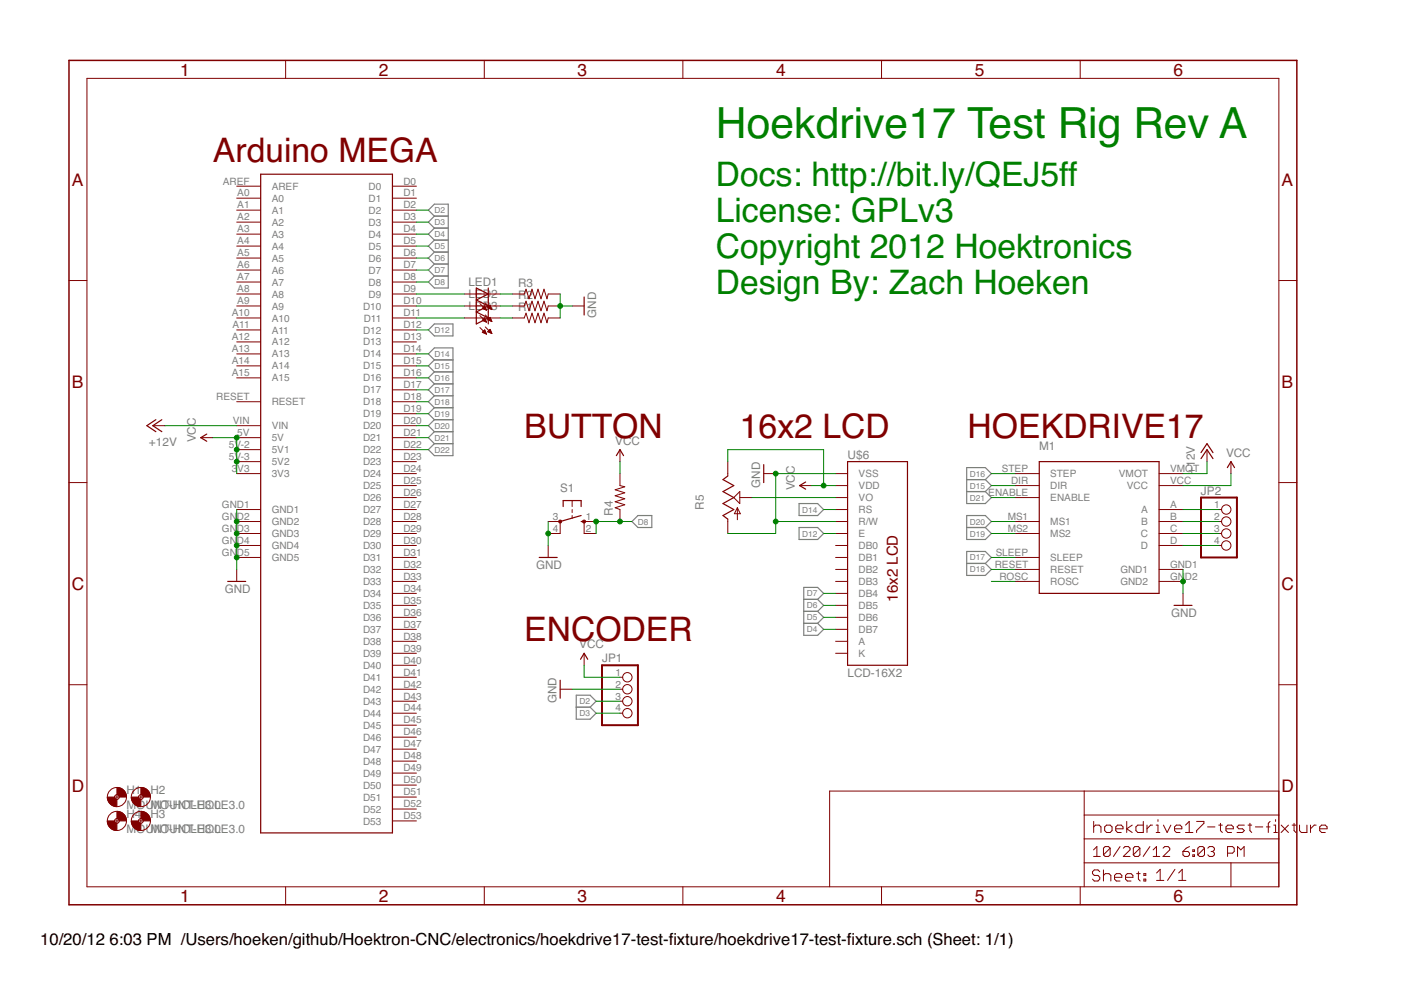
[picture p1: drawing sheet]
<svg xmlns="http://www.w3.org/2000/svg" width="297mm" height="210mm" viewBox="0 0 297 210" stroke-linecap="round" stroke-linejoin="round" font-family="sans-serif">
<defs><g id="words">
<text font-size="9.1" fill="#008000" x="151.8" y="29.3">Hoekdrive17 Test Rig Rev A</text>
<g font-size="7.2" fill="#800000">
<text x="45.1" y="34.4">Arduino MEGA</text>
<text x="111.1" y="92.8">BUTTON</text>
<text x="156.9" y="92.8">16x2 LCD</text>
<text x="205.1" y="92.8">HOEKDRIVE17</text>
<text x="111.1" y="136">ENCODER</text>
</g>
<g font-size="7.2" fill="#008000">
<text x="151.8" y="39.5">Docs: http://bit.ly/QEJ5ff</text>
<text x="151.8" y="47.1">License: GPLv3</text>
<text x="151.8" y="54.7">Copyright 2012 Hoektronics</text>
<text x="151.8" y="62.3">Design By: Zach Hoeken</text>
</g>
<g font-size="3.7" fill="#800000">
<text x="38.2" y="16">1</text>
<text x="80.3" y="16">2</text>
<text x="122.4" y="16">3</text>
<text x="164.5" y="16">4</text>
<text x="206.7" y="16">5</text>
<text x="248.8" y="16">6</text>
<text x="15.2" y="39.4">A</text>
<text x="271.7" y="39.4">A</text>
<text x="15.2" y="82.2">B</text>
<text x="271.7" y="82.2">B</text>
<text x="15.2" y="125.1">C</text>
<text x="271.7" y="125.1">C</text>
<text x="15.2" y="167.9">D</text>
<text x="271.7" y="167.9">D</text>
<text x="38.2" y="191.2">1</text>
<text x="80.3" y="191.2">2</text>
<text x="122.4" y="191.2">3</text>
<text x="164.5" y="191.2">4</text>
<text x="206.7" y="191.2">5</text>
<text x="248.8" y="191.2">6</text>
</g>
<g font-size="3.5">
<text x="8.5" y="200.4">10/20/12</text>
<text x="23.2" y="200.4">6:03 PM /Users/hoeken/github/Hoektron-CNC/electronics/hoekdrive17-test-fxture/hoekdrive17-test-fxture.sch (Sheet: 1/1)</text>
<text x="141.8" y="200.4">i</text>
<text x="179.6" y="200.4">i</text>
</g>
<text font-size="3.2" fill="#800000" x="190.4" y="127.6" transform="rotate(-90 190.4 127.6)">16x2 LCD</text>
<g font-size="2.5" fill="#808080">
<text x="99.3" y="60.6">LED1</text>
<text x="99.3" y="63.1">LED2</text>
<text x="99.3" y="65.6">LED3</text>
<text x="109.9" y="65.9">R1</text>
<text x="109.9" y="63.4">R2</text>
<text x="109.9" y="60.8">R3</text>
<text x="126.4" y="67.4" transform="rotate(-90 126.4 67.4)">GND</text>
<text x="31.6" y="94.6">+12V</text>
<text x="41.6" y="93.8" transform="rotate(-90 41.6 93.8)">VCC</text>
<text x="130.4" y="94.3">VCC</text>
<text x="220.3" y="95.3">M1</text>
<text x="179.7" y="97.4">U$6</text>
<text x="253.4" y="100.4" transform="rotate(-90 253.4 100.4)">+12V</text>
<text x="260" y="96.9">VCC</text>
<text x="118.8" y="104.2">S1</text>
<text x="161.2" y="103.4" transform="rotate(-90 161.2 103.4)">GND</text>
<text x="168.5" y="104" transform="rotate(-90 168.5 104)">VCC</text>
<text x="254.6" y="104.9">JP2</text>
<text x="130" y="109.3" transform="rotate(-90 130 109.3)">R4</text>
<text x="149.2" y="108" transform="rotate(-90 149.2 108)">R5</text>
<text x="47.6" y="125.8">GND</text>
<text x="113.7" y="120.7">GND</text>
<text x="248.3" y="130.9">GND</text>
<text x="122.8" y="137.5">VCC</text>
<text x="127.6" y="140.4">JP1</text>
<text x="179.7" y="143.6">LCD-16X2</text>
<text x="118" y="149.1" transform="rotate(-90 118 149.1)">GND</text>
<text x="26.8" y="171.4">MOUMO-HOLE3.0</text>
<text x="26.8" y="168.4">H1</text>
<text x="26.8" y="173.5">H4</text>
<text x="31.9" y="168.4">H2</text>
<text x="31.9" y="173.5">H3</text>
<text x="32.6" y="171.4">NTUNT-HOLE3.0</text>
<text x="26.8" y="176.5">MOUMO-HOLE3.0</text>
<text x="32.6" y="176.5">NTUNT-HOLE3.0</text>
</g>
<g font-size="2.1" fill="#808080">
<text x="47.2" y="39.1">AREF</text>
<text x="50.3" y="41.7">A0</text>
<text x="57.6" y="40.2">AREF</text>
<text x="78.2" y="40.2">D0</text>
<text x="85.5" y="39.1">D0</text>
<text x="85.5" y="41.7">D1</text>
<text x="50.3" y="44.2">A1</text>
<text x="50.3" y="46.7">A2</text>
<text x="57.6" y="42.8">A0</text>
<text x="57.6" y="45.3">A1</text>
<text x="57.6" y="47.9">A2</text>
<text x="78.2" y="42.8">D1</text>
<text x="78.2" y="45.3">D2</text>
<text x="78.2" y="47.9">D3</text>
<text x="85.5" y="44.2">D2</text>
<text x="85.5" y="46.7">D3</text>
<text x="50.3" y="49.3">A3</text>
<text x="50.3" y="51.8">A4</text>
<text x="57.6" y="50.4">A3</text>
<text x="57.6" y="52.9">A4</text>
<text x="78.2" y="50.4">D4</text>
<text x="78.2" y="52.9">D5</text>
<text x="85.5" y="49.3">D4</text>
<text x="85.5" y="51.8">D5</text>
<text x="50.3" y="54.4">A5</text>
<text x="50.3" y="56.9">A6</text>
<text x="50.3" y="59.4">A7</text>
<text x="57.6" y="55.5">A5</text>
<text x="57.6" y="58">A6</text>
<text x="78.2" y="55.5">D6</text>
<text x="78.2" y="58">D7</text>
<text x="85.5" y="54.4">D6</text>
<text x="85.5" y="56.9">D7</text>
<text x="85.5" y="59.4">D8</text>
<text x="50.3" y="62">A8</text>
<text x="50.3" y="64.5">A9</text>
<text x="57.6" y="60.6">A7</text>
<text x="57.6" y="63.1">A8</text>
<text x="57.6" y="65.6">A9</text>
<text x="77" y="65.6">D10</text>
<text x="78.2" y="60.6">D8</text>
<text x="78.2" y="63.1">D9</text>
<text x="85.5" y="62">D9</text>
<text x="85.5" y="64.5">D10</text>
<text x="49.1" y="67.1">A10</text>
<text x="49.3" y="69.6">A11</text>
<text x="57.6" y="68.2">A10</text>
<text x="57.6" y="70.7">A11</text>
<text x="77" y="70.7">D12</text>
<text x="77.1" y="68.2">D11</text>
<text x="85.5" y="67.1">D11</text>
<text x="85.5" y="69.6">D12</text>
<text x="49.1" y="72.1">A12</text>
<text x="49.1" y="74.7">A13</text>
<text x="49.1" y="77.2">A14</text>
<text x="57.6" y="73.2">A12</text>
<text x="57.6" y="75.8">A13</text>
<text x="77" y="73.2">D13</text>
<text x="77" y="75.8">D14</text>
<text x="85.5" y="72.1">D13</text>
<text x="85.5" y="74.7">D14</text>
<text x="85.5" y="77.2">D15</text>
<text x="49.1" y="79.8">A15</text>
<text x="57.6" y="78.3">A14</text>
<text x="57.6" y="80.9">A15</text>
<text x="77" y="78.3">D15</text>
<text x="77" y="80.9">D16</text>
<text x="77" y="83.4">D17</text>
<text x="85.5" y="79.8">D16</text>
<text x="85.5" y="82.3">D17</text>
<text x="45.8" y="84.8">RESET</text>
<text x="49.4" y="89.9">VIN</text>
<text x="57.6" y="85.9">RESET</text>
<text x="77" y="85.9">D18</text>
<text x="77" y="88.5">D19</text>
<text x="85.5" y="84.8">D18</text>
<text x="85.5" y="87.4">D19</text>
<text x="85.5" y="89.9">D20</text>
<text x="48.5" y="95">5V-2</text>
<text x="50.3" y="92.4">5V</text>
<text x="57.6" y="91">VIN</text>
<text x="57.6" y="93.6">5V</text>
<text x="77" y="91">D20</text>
<text x="77" y="93.6">D21</text>
<text x="85.5" y="92.4">D21</text>
<text x="85.5" y="95">D22</text>
<text x="48.5" y="97.5">5V-3</text>
<text x="49.1" y="100.1">3</text>
<text x="50.3" y="100.1">V3</text>
<text x="57.6" y="101.2">3V3</text>
<text x="57.6" y="96.1">5V1</text>
<text x="57.6" y="98.6">5V2</text>
<text x="77" y="96.1">D22</text>
<text x="77" y="98.6">D23</text>
<text x="77" y="101.2">D24</text>
<text x="85.5" y="97.5">D23</text>
<text x="85.5" y="100.1">D24</text>
<text x="182" y="101.2">VSS</text>
<text x="212.4" y="100.1">STEP</text>
<text x="222.7" y="101.2">STEP</text>
<text x="237.2" y="101.2">VMOT</text>
<text x="248.1" y="100.1">VMOT</text>
<text x="47.1" y="107.7">GND1</text>
<text x="77" y="103.7">D25</text>
<text x="77" y="106.3">D26</text>
<text x="85.5" y="102.6">D25</text>
<text x="85.5" y="105.1">D26</text>
<text x="85.5" y="107.7">D27</text>
<text x="182" y="103.7">VDD</text>
<text x="182" y="106.3">VO</text>
<text x="209.5" y="105.1">ENABLE</text>
<text x="214.4" y="102.6">DIR</text>
<text x="222.7" y="103.7">DIR</text>
<text x="222.7" y="106.3">ENABLE</text>
<text x="238.9" y="103.7">VCC</text>
<text x="248.1" y="107.7">A</text>
<text x="248.1" y="102.6">VCC</text>
<text x="257.5" y="107.7">1</text>
<text x="47.1" y="110.2">GN</text>
<text x="47.1" y="112.8">GN</text>
<text x="50.2" y="110.2">D2</text>
<text x="50.2" y="112.8">D3</text>
<text x="57.6" y="108.8">GND1</text>
<text x="57.6" y="111.3">GND2</text>
<text x="57.6" y="113.9">GND3</text>
<text x="77" y="108.8">D27</text>
<text x="77" y="111.3">D28</text>
<text x="77" y="113.9">D29</text>
<text x="85.5" y="110.2">D28</text>
<text x="85.5" y="112.8">D29</text>
<text x="117.2" y="110.2">3</text>
<text x="117.2" y="112.8">4</text>
<text x="124.2" y="110.2">1</text>
<text x="124.2" y="112.8">2</text>
<text x="182" y="113.9">E</text>
<text x="182" y="111.3">R/W</text>
<text x="182" y="108.8">RS</text>
<text x="213.6" y="110.2">MS1</text>
<text x="213.6" y="112.8">MS2</text>
<text x="222.7" y="111.3">MS1</text>
<text x="222.7" y="113.9">MS2</text>
<text x="241.9" y="113.9">C</text>
<text x="242" y="111.3">B</text>
<text x="242" y="108.8">A</text>
<text x="248.1" y="112.8">C</text>
<text x="248.1" y="110.2">B</text>
<text x="257.5" y="110.2">2</text>
<text x="257.5" y="112.8">3</text>
<text x="47.1" y="115.3">GN</text>
<text x="47.1" y="117.8">GN</text>
<text x="50.2" y="115.3">D4</text>
<text x="50.2" y="117.8">D5</text>
<text x="57.6" y="116.4">GND4</text>
<text x="57.6" y="119">GND5</text>
<text x="77" y="116.4">D30</text>
<text x="77" y="119">D31</text>
<text x="85.5" y="115.3">D30</text>
<text x="85.5" y="117.8">D31</text>
<text x="182" y="116.4">DB0</text>
<text x="182" y="119">DB1</text>
<text x="211.1" y="117.8">SLEEP</text>
<text x="222.7" y="119">SLEEP</text>
<text x="241.9" y="116.4">D</text>
<text x="248.1" y="115.3">D</text>
<text x="257.5" y="115.3">4</text>
<text x="77" y="121.5">D32</text>
<text x="77" y="124">D33</text>
<text x="85.5" y="120.4">D32</text>
<text x="85.5" y="122.9">D33</text>
<text x="85.5" y="125.5">D34</text>
<text x="182" y="121.5">DB2</text>
<text x="182" y="124">DB3</text>
<text x="210.9" y="120.4">RESET</text>
<text x="211.9" y="122.9">ROSC</text>
<text x="222.7" y="121.5">RESET</text>
<text x="222.7" y="124">ROSC</text>
<text x="237.5" y="124">GND2</text>
<text x="237.5" y="121.5">GND1</text>
<text x="248.1" y="122.9">GN</text>
<text x="248.1" y="120.4">GND1</text>
<text x="251.2" y="122.9">D2</text>
<text x="77" y="126.6">D34</text>
<text x="77" y="129.1">D35</text>
<text x="77" y="131.7">D36</text>
<text x="85.5" y="128">D35</text>
<text x="85.5" y="130.5">D36</text>
<text x="182" y="126.6">DB4</text>
<text x="182" y="129.1">DB5</text>
<text x="182" y="131.7">DB6</text>
<text x="77" y="134.2">D37</text>
<text x="77" y="136.7">D38</text>
<text x="85.5" y="133.1">D37</text>
<text x="85.5" y="135.6">D38</text>
<text x="182" y="136.7">A</text>
<text x="182" y="134.2">DB7</text>
<text x="77" y="139.3">D39</text>
<text x="77" y="141.8">D40</text>
<text x="85.5" y="138.2">D39</text>
<text x="85.5" y="140.7">D40</text>
<text x="85.5" y="143.2">D41</text>
<text x="130.5" y="143.2">1</text>
<text x="182" y="139.3">K</text>
<text x="77" y="144.4">D41</text>
<text x="77" y="146.9">D42</text>
<text x="77" y="149.4">D43</text>
<text x="85.5" y="145.8">D42</text>
<text x="85.5" y="148.3">D43</text>
<text x="130.5" y="145.8">2</text>
<text x="130.5" y="148.3">3</text>
<text x="77" y="152">D44</text>
<text x="77" y="154.5">D45</text>
<text x="85.5" y="150.9">D44</text>
<text x="85.5" y="153.4">D45</text>
<text x="85.5" y="155.9">D46</text>
<text x="130.5" y="150.9">4</text>
<text x="77" y="157.1">D46</text>
<text x="77" y="159.6">D47</text>
<text x="85.5" y="158.5">D47</text>
<text x="85.5" y="161">D48</text>
<text x="77" y="162.1">D48</text>
<text x="77" y="164.7">D49</text>
<text x="77" y="167.2">D50</text>
<text x="85.5" y="163.6">D49</text>
<text x="85.5" y="166.1">D50</text>
<text x="77" y="169.7">D51</text>
<text x="77" y="172.3">D52</text>
<text x="85.5" y="168.6">D51</text>
<text x="85.5" y="171.2">D52</text>
<text x="85.5" y="173.7">D53</text>
<text x="77" y="174.8">D53</text>
</g>
<g font-size="1.8" fill="#808080">
<text x="92.1" y="45.2">D2</text>
<text x="92.1" y="47.7">D3</text>
<text x="92.1" y="52.8">D5</text>
<text x="92.1" y="50.3">D4</text>
<text x="92.1" y="57.9">D7</text>
<text x="92.1" y="55.3">D6</text>
<text x="92.1" y="60.4">D8</text>
<text x="92.1" y="70.6">D12</text>
<text x="92.1" y="75.7">D14</text>
<text x="92.1" y="83.3">D17</text>
<text x="92.1" y="80.7">D16</text>
<text x="92.1" y="78.2">D15</text>
<text x="92.1" y="88.4">D19</text>
<text x="92.1" y="85.8">D18</text>
<text x="92.1" y="96">D22</text>
<text x="92.1" y="90.9">D20</text>
<text x="92.1" y="93.4">D21</text>
<text x="205.7" y="101.1">D16</text>
<text x="205.7" y="106.1">D21</text>
<text x="205.7" y="103.6">D15</text>
<text x="135.3" y="111.2">D8</text>
<text x="170.1" y="113.8">D12</text>
<text x="170.1" y="108.7">D14</text>
<text x="205.7" y="111.2">D20</text>
<text x="205.7" y="113.8">D19</text>
<text x="205.7" y="118.8">D17</text>
<text x="205.7" y="121.4">D18</text>
<text x="171.1" y="126.5">D7</text>
<text x="171.1" y="129">D6</text>
<text x="171.1" y="131.5">D5</text>
<text x="171.1" y="134.1">D4</text>
<text x="122.8" y="149.3">D2</text>
<text x="122.8" y="151.8">D3</text>
</g>
</g></defs>
<g fill="#808080" stroke="#808080" stroke-width=".25">
<path d="M126.4 148.7l-1.3 1.2z"/>
<path d="M122.2 149.9h2.9z"/>
<path d="M125.1 147.4l1.3 1.3z"/>
<path d="M122.2 147.4h2.9z"/>
<path d="M122.2 147.4v2.5z"/>
<path d="M90.8 44.6l1.3-1.3z"/>
<path d="M92.1 43.3h2.9z"/>
<path d="M90.8 44.6l1.3 1.2z"/>
<path d="M92.1 45.8h2.9z"/>
<path d="M95 43.3v2.5z"/>
<path d="M126.4 151.2l-1.3 1.3z"/>
<path d="M122.2 152.5h2.9z"/>
<path d="M125.1 149.9l1.3 1.3z"/>
<path d="M122.2 149.9v2.6z"/>
<path d="M90.8 47.1l1.3-1.3z"/>
<path d="M90.8 47.1l1.3 1.3z"/>
<path d="M92.1 48.4h2.9z"/>
<path d="M95 45.8v2.6z"/>
<path d="M134 110.6l1.3-1.3z"/>
<path d="M135.3 109.3h2.9z"/>
<path d="M134 110.6l1.3 1.2z"/>
<path d="M135.3 111.8h2.9z"/>
<path d="M138.2 109.3v2.5z"/>
<path d="M90.8 59.8l1.3-1.3z"/>
<path d="M92.1 58.5h2.9z"/>
<path d="M90.8 59.8l1.3 1.3z"/>
<path d="M92.1 61.1h2.9z"/>
<path d="M95 58.5v2.6z"/>
<path d="M174.6 113.1l-1.2 1.3z"/>
<path d="M169.4 114.4h4z"/>
<path d="M173.4 111.8l1.2 1.3z"/>
<path d="M169.4 111.8h4z"/>
<path d="M169.4 111.8v2.6z"/>
<path d="M90.8 70l1.3-1.3z"/>
<path d="M92.1 68.7h3.9z"/>
<path d="M90.8 70l1.3 1.2z"/>
<path d="M92.1 71.2h3.9z"/>
<path d="M96 68.7v2.5z"/>
<path d="M174.6 125.8l-1.2 1.3z"/>
<path d="M170.4 127.1h3z"/>
<path d="M173.4 124.5l1.2 1.3z"/>
<path d="M170.4 124.5h3z"/>
<path d="M170.4 124.5v2.6z"/>
<path d="M90.8 57.3l1.3-1.3z"/>
<path d="M92.1 56h2.9z"/>
<path d="M90.8 57.3l1.3 1.2z"/>
<path d="M95 56v2.5z"/>
<path d="M174.6 128.4l-1.2 1.2z"/>
<path d="M170.4 129.6h3z"/>
<path d="M173.4 127.1l1.2 1.3z"/>
<path d="M170.4 127.1v2.5z"/>
<path d="M90.8 54.7l1.3-1.3z"/>
<path d="M92.1 53.4h2.9z"/>
<path d="M90.8 54.7l1.3 1.3z"/>
<path d="M95 53.4v2.6z"/>
<path d="M174.6 130.9l-1.2 1.3z"/>
<path d="M170.4 132.2h3z"/>
<path d="M173.4 129.6l1.2 1.3z"/>
<path d="M170.4 129.6v2.6z"/>
<path d="M90.8 52.2l1.3-1.3z"/>
<path d="M92.1 50.9h2.9z"/>
<path d="M90.8 52.2l1.3 1.2z"/>
<path d="M95 50.9v2.5z"/>
<path d="M174.6 133.4l-1.2 1.3z"/>
<path d="M170.4 134.7h3z"/>
<path d="M173.4 132.2l1.2 1.2z"/>
<path d="M170.4 132.2v2.5z"/>
<path d="M90.8 49.6l1.3-1.2z"/>
<path d="M90.8 49.6l1.3 1.3z"/>
<path d="M95 48.4v2.5z"/>
<path d="M90.8 95.3l1.3-1.2z"/>
<path d="M92.1 94.1h3.9z"/>
<path d="M90.8 95.3l1.3 1.3z"/>
<path d="M92.1 96.6h3.9z"/>
<path d="M96 94.1v2.5z"/>
<path d="M90.8 90.3l1.3-1.3z"/>
<path d="M92.1 89h3.9z"/>
<path d="M90.8 90.3l1.3 1.2z"/>
<path d="M92.1 91.5h3.9z"/>
<path d="M96 89v2.5z"/>
<path d="M210.2 110.6l-1.3 1.2z"/>
<path d="M205 111.8h3.9z"/>
<path d="M208.9 109.3l1.3 1.3z"/>
<path d="M205 109.3h3.9z"/>
<path d="M205 109.3v2.5z"/>
<path d="M90.8 87.7l1.3-1.3z"/>
<path d="M92.1 86.4h3.9z"/>
<path d="M90.8 87.7l1.3 1.3z"/>
<path d="M96 86.4v2.6z"/>
<path d="M210.2 113.1l-1.3 1.3z"/>
<path d="M205 114.4h3.9z"/>
<path d="M208.9 111.8l1.3 1.3z"/>
<path d="M205 111.8v2.6z"/>
<path d="M90.8 85.2l1.3-1.3z"/>
<path d="M92.1 83.9h3.9z"/>
<path d="M90.8 85.2l1.3 1.2z"/>
<path d="M96 83.9v2.5z"/>
<path d="M210.2 120.7l-1.3 1.3z"/>
<path d="M205 122h3.9z"/>
<path d="M208.9 119.5l1.3 1.2z"/>
<path d="M205 119.5h3.9z"/>
<path d="M205 119.5v2.5z"/>
<path d="M90.8 82.7l1.3-1.3z"/>
<path d="M92.1 81.4h3.9z"/>
<path d="M90.8 82.7l1.3 1.2z"/>
<path d="M96 81.4v2.5z"/>
<path d="M210.2 118.2l-1.3 1.3z"/>
<path d="M208.9 116.9l1.3 1.3z"/>
<path d="M205 116.9h3.9z"/>
<path d="M205 116.9v2.6z"/>
<path d="M90.8 80.1l1.3-1.3z"/>
<path d="M92.1 78.8h3.9z"/>
<path d="M90.8 80.1l1.3 1.3z"/>
<path d="M96 78.8v2.6z"/>
<path d="M210.2 100.4l-1.3 1.3z"/>
<path d="M205 101.7h3.9z"/>
<path d="M208.9 99.1l1.3 1.3z"/>
<path d="M205 99.1h3.9z"/>
<path d="M205 99.1v2.6z"/>
<path d="M174.6 108l-1.2 1.3z"/>
<path d="M169.4 109.3h4z"/>
<path d="M173.4 106.8l1.2 1.2z"/>
<path d="M169.4 106.8h4z"/>
<path d="M169.4 106.8v2.5z"/>
<path d="M90.8 75l1.3-1.2z"/>
<path d="M92.1 73.8h3.9z"/>
<path d="M90.8 75l1.3 1.3z"/>
<path d="M92.1 76.3h3.9z"/>
<path d="M96 73.8v2.5z"/>
<path d="M90.8 92.8l1.3-1.3z"/>
<path d="M90.8 92.8l1.3 1.3z"/>
<path d="M96 91.5v2.6z"/>
<path d="M210.2 105.5l-1.3 1.3z"/>
<path d="M205 106.8h3.9z"/>
<path d="M208.9 104.2l1.3 1.3z"/>
<path d="M205 104.2h3.9z"/>
<path d="M205 104.2v2.6z"/>
<path d="M210.2 103l-1.3 1.2z"/>
<path d="M208.9 101.7l1.3 1.3z"/>
<path d="M205 101.7v2.5z"/>
<path d="M90.8 77.6l1.3-1.3z"/>
<path d="M90.8 77.6l1.3 1.2z"/>
<path d="M96 76.3v2.5z"/>
</g>
<g fill="none" stroke="#800000" stroke-width=".21">
<circle cx="260" cy="108" r="1"/>
<circle cx="260" cy="110.6" r="1"/>
<circle cx="260" cy="113.1" r="1"/>
<circle cx="260" cy="115.7" r="1"/>
<circle cx="133" cy="143.6" r=".99"/>
<circle cx="133" cy="151.2" r=".99"/>
<circle cx="133" cy="146.1" r=".99"/>
<circle cx="133" cy="148.7" r=".99"/>
<circle cx="24.8" cy="169" r="2.03"/>
<circle cx="24.8" cy="174.1" r="2.03"/>
<circle cx="24.8" cy="174.1" r=".51"/>
<circle cx="24.8" cy="169" r=".51"/>
<circle cx="29.9" cy="174.1" r="2.03"/>
<circle cx="29.9" cy="169" r="2.03"/>
<circle cx="29.9" cy="174.1" r=".51"/>
<circle cx="29.9" cy="169" r=".51"/>
</g>
<g fill="#800000" stroke="#800000" stroke-width=".21">
<path d="M131.4 143.6h.6z"/>
<path d="M131.4 146.1h.6z"/>
<path d="M131.4 148.7h.6z"/>
<path d="M131.4 151.2h.6z"/>
<path d="M123.8 138.5v2.6z"/>
<path d="M118.8 146.1h2.5z"/>
<path d="M177.2 136h2.5z"/>
<path d="M177.2 115.7h2.5z"/>
<path d="M177.2 118.2h2.5z"/>
<path d="M177.2 120.7h2.5z"/>
<path d="M177.2 123.3h2.5z"/>
<path d="M177.2 125.8h2.5z"/>
<path d="M177.2 128.4h2.5z"/>
<path d="M177.2 130.9h2.5z"/>
<path d="M177.2 133.4h2.5z"/>
<path d="M177.2 113.1h2.5z"/>
<path d="M177.2 138.5h2.5z"/>
<path d="M177.2 110.6h2.5z"/>
<path d="M177.2 108h2.5z"/>
<path d="M177.2 103h2.5z"/>
<path d="M177.2 105.5h2.5z"/>
<path d="M177.2 100.4h2.5z"/>
<path d="M116.2 110.6h2.6z"/>
<path d="M123.8 110.6h2.6z"/>
<path d="M123.8 113.1h2.6z"/>
<path d="M116.2 113.1h2.6z"/>
<path d="M121.3 108v.7z"/>
<path d="M121.3 109.3v.6z"/>
<path d="M121.3 106.1v1.3z"/>
<path d="M123.8 110.6v2.5z"/>
<path d="M118.8 110.6v2.5z"/>
<path d="M103.5 62.3h2.6z"/>
<path d="M98.4 62.3h2.6z"/>
<path d="M101 62.3h2.5z"/>
<path d="M101.7 64.4l1.4 1.4z"/>
<path d="M102.9 64.2l1.4 1.4z"/>
<path d="M102.3 65.4l.8 .4z"/>
<path d="M102.3 65.4l.5-.5z"/>
<path d="M102.8 64.9l.3 .9z"/>
<path d="M102.9 65.7h.2z"/>
<path d="M102.6 65.5h.4z"/>
<path d="M102.3 65.4h.7z"/>
<path d="M102.3 65.3h.6z"/>
<path d="M102.4 65.2h.5z"/>
<path d="M102.6 65h.2z"/>
<path d="M103.4 65.3l.9 .3z"/>
<path d="M103.4 65.3l.5-.6z"/>
<path d="M103.9 64.7l.4 .9z"/>
<path d="M104.1 65.5h.1z"/>
<path d="M103.8 65.4h.4z"/>
<path d="M103.5 65.3h.6z"/>
<path d="M103.5 65.2h.6z"/>
<path d="M103.6 65h.4z"/>
<path d="M103.7 64.9h.3z"/>
<path d="M103.5 64.9h2.6z"/>
<path d="M98.4 64.9h2.6z"/>
<path d="M101 64.9h2.5z"/>
<path d="M101.7 66.9l1.4 1.4z"/>
<path d="M102.9 66.8l1.4 1.4z"/>
<path d="M102.3 67.9l.8 .4z"/>
<path d="M102.3 67.9l.5-.5z"/>
<path d="M102.8 67.4l.3 .9z"/>
<path d="M102.9 68.2h.2z"/>
<path d="M102.6 68.1h.4z"/>
<path d="M102.3 67.9h.7z"/>
<path d="M102.3 67.8h.6z"/>
<path d="M102.5 67.7h.4z"/>
<path d="M102.6 67.6h.2z"/>
<path d="M103.4 67.8l.9 .4z"/>
<path d="M103.4 67.8l.5-.5z"/>
<path d="M103.9 67.3l.4 .9z"/>
<path d="M104 68.1h.2z"/>
<path d="M103.8 67.9h.4z"/>
<path d="M103.5 67.8h.6z"/>
<path d="M103.5 67.7h.6z"/>
<path d="M103.6 67.6h.4z"/>
<path d="M103.7 67.5h.3z"/>
<path d="M103.5 67.4h2.6z"/>
<path d="M98.4 67.4h2.6z"/>
<path d="M101 67.4h2.5z"/>
<path d="M101.7 69.4l1.4 1.4z"/>
<path d="M102.9 69.3l1.4 1.4z"/>
<path d="M102.3 70.5l.8 .3z"/>
<path d="M102.3 70.5l.5-.5z"/>
<path d="M102.8 70l.3 .8z"/>
<path d="M102.9 70.7h.2z"/>
<path d="M102.6 70.6h.4z"/>
<path d="M102.3 70.5h.7z"/>
<path d="M102.3 70.4h.6z"/>
<path d="M102.5 70.2h.4z"/>
<path d="M102.6 70.1h.2z"/>
<path d="M103.4 70.3l.9 .4z"/>
<path d="M103.4 70.3l.5-.5z"/>
<path d="M103.9 69.8l.4 .9z"/>
<path d="M104 70.6h.2z"/>
<path d="M103.7 70.5h.5z"/>
<path d="M103.5 70.4h.6z"/>
<path d="M103.5 70.2h.6z"/>
<path d="M103.6 70.1h.4z"/>
<path d="M103.7 70h.3z"/>
<path d="M215.3 100.4h5z"/>
<path d="M215.3 103h5z"/>
<path d="M215.3 105.5h5z"/>
<path d="M215.3 110.6h5z"/>
<path d="M215.3 113.1h5z"/>
<path d="M215.3 118.2h5z"/>
<path d="M215.3 120.7h5z"/>
<path d="M215.3 123.3h5z"/>
<path d="M245.7 123.3h5.1z"/>
<path d="M245.7 120.7h5.1z"/>
<path d="M245.7 115.7h5.1z"/>
<path d="M245.7 113.1h5.1z"/>
<path d="M245.7 110.6h5.1z"/>
<path d="M245.7 108h5.1z"/>
<path d="M245.7 103h5.1z"/>
<path d="M245.7 100.4h5.1z"/>
<path d="M258.4 108h.6z"/>
<path d="M258.4 110.6h.6z"/>
<path d="M258.4 113.1h.6z"/>
<path d="M258.4 115.7h.6z"/>
<path d="M116.2 67.4h2.6z"/>
<path d="M108.6 67.4h2.5z"/>
<path d="M111.5 66.4l-.4 1z"/>
<path d="M111.5 66.4l.7 2z"/>
<path d="M112.8 66.4l-.6 2z"/>
<path d="M112.8 66.4l.6 2z"/>
<path d="M114.1 66.4l-.7 2z"/>
<path d="M114.1 66.4l.6 2z"/>
<path d="M115.3 66.4l-.6 2z"/>
<path d="M115.3 66.4l.7 2z"/>
<path d="M116.2 67.4l-.2 1z"/>
<path d="M116.2 64.9h2.6z"/>
<path d="M108.6 64.9h2.5z"/>
<path d="M111.5 63.9l-.4 1z"/>
<path d="M111.5 63.9l.7 2z"/>
<path d="M112.8 63.9l-.6 2z"/>
<path d="M112.8 63.9l.6 2z"/>
<path d="M114.1 63.9l-.7 2z"/>
<path d="M114.1 63.9l.6 2z"/>
<path d="M115.3 63.9l-.6 2z"/>
<path d="M115.3 63.9l.7 2z"/>
<path d="M116.2 64.9l-.2 1z"/>
<path d="M116.2 62.3h2.6z"/>
<path d="M108.6 62.3h2.5z"/>
<path d="M111.5 61.3l-.4 1z"/>
<path d="M111.5 61.3l.7 2.1z"/>
<path d="M112.8 61.3l-.6 2.1z"/>
<path d="M112.8 61.3l.6 2.1z"/>
<path d="M114.1 61.3l-.7 2.1z"/>
<path d="M114.1 61.3l.6 2.1z"/>
<path d="M115.3 61.3l-.6 2.1z"/>
<path d="M115.3 61.3l.7 2.1z"/>
<path d="M116.2 62.3l-.2 1.1z"/>
<path d="M116.2 115.7v2.5z"/>
<path d="M131.4 100.4v2.6z"/>
<path d="M131.4 108v2.6z"/>
<path d="M130.4 107.7l1 .3z"/>
<path d="M130.4 107.7l2.1-.7z"/>
<path d="M130.4 106.4l2.1 .6z"/>
<path d="M130.4 106.4l2.1-.7z"/>
<path d="M130.4 105.1l2.1 .6z"/>
<path d="M130.4 105.1l2.1-.6z"/>
<path d="M130.4 103.8l2.1 .7z"/>
<path d="M130.4 103.8l2.1-.6z"/>
<path d="M131.4 103l1.1 .2z"/>
<path d="M131.4 95.3v2.6z"/>
<path d="M250.8 125.8v2.6z"/>
<path d="M255.9 95.3v2.6z"/>
<path d="M261 97.9v2.5z"/>
<path d="M161.9 100.4h2.6z"/>
<path d="M169.5 103h2.6z"/>
<path d="M154.3 110.6v2.5z"/>
<path d="M154.3 97.9v2.5z"/>
<path d="M156.8 105.5h2.6z"/>
<path d="M154.3 110.1v.5z"/>
<path d="M154.3 100.4v.5z"/>
<path d="M155.6 105.5l1.2-1.3z"/>
<path d="M155.6 105.5l1.2 1.3z"/>
<path d="M156.8 104.2v2.6z"/>
<path d="M156.3 107.7v2.5z"/>
<path d="M156.3 107.7l.7 1.2z"/>
<path d="M155.7 108.9h1.3z"/>
<path d="M156.3 107.7l-.6 1.2z"/>
<path d="M24.3 169h1z"/>
<path d="M24.8 168.5v1z"/>
<path d="M29.4 169h1z"/>
<path d="M29.9 168.5v1z"/>
<path d="M29.4 174.1h1z"/>
<path d="M29.9 173.5v1.1z"/>
<path d="M24.3 174.1h1z"/>
<path d="M24.8 173.5v1.1z"/>
<path d="M83.2 39.5h5.1z"/>
<path d="M83.2 42h5.1z"/>
<path d="M83.2 44.6h5.1z"/>
<path d="M83.2 47.1h5.1z"/>
<path d="M83.2 49.6h5.1z"/>
<path d="M83.2 52.2h5.1z"/>
<path d="M83.2 54.7h5.1z"/>
<path d="M83.2 57.3h5.1z"/>
<path d="M83.2 59.8h5.1z"/>
<path d="M83.2 62.3h5.1z"/>
<path d="M83.2 64.9h5.1z"/>
<path d="M83.2 67.4h5.1z"/>
<path d="M83.2 70h5.1z"/>
<path d="M83.2 72.5h5.1z"/>
<path d="M83.2 75h5.1z"/>
<path d="M83.2 77.6h5.1z"/>
<path d="M83.2 80.1h5.1z"/>
<path d="M83.2 82.7h5.1z"/>
<path d="M83.2 85.2h5.1z"/>
<path d="M83.2 87.7h5.1z"/>
<path d="M83.2 90.3h5.1z"/>
<path d="M83.2 92.8h5.1z"/>
<path d="M83.2 95.3h5.1z"/>
<path d="M83.2 97.9h5.1z"/>
<path d="M83.2 100.4h5.1z"/>
<path d="M83.2 103h5.1z"/>
<path d="M83.2 105.5h5.1z"/>
<path d="M83.2 108h5.1z"/>
<path d="M83.2 110.6h5.1z"/>
<path d="M83.2 113.1h5.1z"/>
<path d="M83.2 115.7h5.1z"/>
<path d="M83.2 118.2h5.1z"/>
<path d="M83.2 120.7h5.1z"/>
<path d="M83.2 123.3h5.1z"/>
<path d="M83.2 125.8h5.1z"/>
<path d="M83.2 128.4h5.1z"/>
<path d="M83.2 130.9h5.1z"/>
<path d="M83.2 133.4h5.1z"/>
<path d="M83.2 136h5.1z"/>
<path d="M83.2 138.5h5.1z"/>
<path d="M83.2 141.1h5.1z"/>
<path d="M83.2 143.6h5.1z"/>
<path d="M83.2 146.1h5.1z"/>
<path d="M83.2 148.7h5.1z"/>
<path d="M83.2 151.2h5.1z"/>
<path d="M83.2 153.8h5.1z"/>
<path d="M83.2 156.3h5.1z"/>
<path d="M83.2 158.8h5.1z"/>
<path d="M83.2 161.4h5.1z"/>
<path d="M83.2 163.9h5.1z"/>
<path d="M83.2 166.5h5.1z"/>
<path d="M83.2 169h5.1z"/>
<path d="M83.2 171.5h5.1z"/>
<path d="M83.2 174.1h5.1z"/>
<path d="M50.2 39.5h5.1z"/>
<path d="M50.2 42h5.1z"/>
<path d="M50.2 44.6h5.1z"/>
<path d="M50.2 47.1h5.1z"/>
<path d="M50.2 49.6h5.1z"/>
<path d="M50.2 52.2h5.1z"/>
<path d="M50.2 54.7h5.1z"/>
<path d="M50.2 57.3h5.1z"/>
<path d="M50.2 59.8h5.1z"/>
<path d="M50.2 62.3h5.1z"/>
<path d="M50.2 64.9h5.1z"/>
<path d="M50.2 67.4h5.1z"/>
<path d="M50.2 70h5.1z"/>
<path d="M50.2 72.5h5.1z"/>
<path d="M50.2 75h5.1z"/>
<path d="M50.2 77.6h5.1z"/>
<path d="M50.2 80.1h5.1z"/>
<path d="M50.2 90.3h5.1z"/>
<path d="M50.2 92.8h5.1z"/>
<path d="M50.2 100.4h5.1z"/>
<path d="M50.2 85.2h5.1z"/>
<path d="M50.2 108h5.1z"/>
<path d="M50.2 110.6h5.1z"/>
<path d="M50.2 113.1h5.1z"/>
<path d="M50.2 95.3h5.1z"/>
<path d="M50.2 97.9h5.1z"/>
<path d="M50.2 115.7h5.1z"/>
<path d="M50.2 118.2h5.1z"/>
<path d="M50.2 120.7v2.6z"/>
<path d="M42.6 92.8h2.5z"/>
<path d="M32.4 90.3h2.5z"/>
<path d="M121.3 64.9h2.5z"/>
<path d="M271.1 182.9v5.1z"/>
<path d="M271.1 177.9v5z"/>
<path d="M271.1 172.8v5.1z"/>
<path d="M271.1 167.7v5.1z"/>
<path d="M175.9 167.7v20.3z"/>
<path d="M175.9 167.7h54z"/>
<path d="M229.9 167.7h41.2z"/>
<path d="M261 182.9v5.1z"/>
<path d="M261 182.9h10.1z"/>
<path d="M229.9 182.9h31.1z"/>
<path d="M229.9 182.9v5.1z"/>
<path d="M229.9 177.9v5z"/>
<path d="M229.9 177.9h41.2z"/>
<path d="M229.9 172.8v5.1z"/>
<path d="M229.9 172.8h41.2z"/>
<path d="M229.9 167.7v5.1z"/>
<path d="M231.9 174.2v2.3z"/>
<path d="M231.9 175.3l.4-.4z"/>
<path d="M232.3 174.9h.7z"/>
<path d="M233 174.9l.4 .4z"/>
<path d="M233.4 175.3v1.2z"/>
<path d="M234.6 176.5h.8z"/>
<path d="M235.4 176.5l.4-.4z"/>
<path d="M235.8 175.3v.8z"/>
<path d="M235.4 174.9l.4 .4z"/>
<path d="M234.6 174.9h.8z"/>
<path d="M234.2 175.3l.4-.4z"/>
<path d="M234.2 175.3v.8z"/>
<path d="M234.2 176.1l.4 .4z"/>
<path d="M236.9 176.5h.8z"/>
<path d="M236.6 176.1l.3 .4z"/>
<path d="M236.6 175.3v.8z"/>
<path d="M236.6 175.3l.3-.4z"/>
<path d="M236.9 174.9h.8z"/>
<path d="M237.7 174.9l.4 .4z"/>
<path d="M238.1 175.3v.4z"/>
<path d="M236.6 175.7h1.5z"/>
<path d="M238.9 174.2v2.3z"/>
<path d="M238.9 175.7l1.2 .8z"/>
<path d="M238.9 175.7l1.2-.8z"/>
<path d="M242.4 174.2v2.3z"/>
<path d="M241.2 176.5h1.2z"/>
<path d="M240.8 176.1l.4 .4z"/>
<path d="M240.8 175.3v.8z"/>
<path d="M240.8 175.3l.4-.4z"/>
<path d="M241.2 174.9h1.2z"/>
<path d="M243.2 174.9v1.6z"/>
<path d="M243.9 174.9l-.7 .8z"/>
<path d="M243.9 174.9h.4z"/>
<path d="M245.1 174.9h.4z"/>
<path d="M245.5 174.9v1.6z"/>
<path d="M245.1 176.5h.8z"/>
<path d="M245.5 173.8v.4z"/>
<path d="M246.7 174.9l.8 1.6z"/>
<path d="M248.2 174.9l-.7 1.6z"/>
<path d="M249.4 176.5h.8z"/>
<path d="M249 176.1l.4 .4z"/>
<path d="M249 175.3v.8z"/>
<path d="M249 175.3l.4-.4z"/>
<path d="M249.4 174.9h.8z"/>
<path d="M250.2 174.9l.4 .4z"/>
<path d="M250.6 175.3v.4z"/>
<path d="M249 175.7h1.6z"/>
<path d="M251.4 174.9l.7-.7z"/>
<path d="M252.1 174.2v2.3z"/>
<path d="M251.4 176.5h1.5z"/>
<path d="M253.7 174.2h1.5z"/>
<path d="M255.2 174.2v.4z"/>
<path d="M255.2 174.6l-1.5 1.5z"/>
<path d="M253.7 176.1v.4z"/>
<path d="M256 175.3h1.6z"/>
<path d="M258.8 174.6v1.5z"/>
<path d="M258.8 176.1l.4 .4z"/>
<path d="M258.4 174.9h.8z"/>
<path d="M260.3 176.5h.8z"/>
<path d="M259.9 176.1l.4 .4z"/>
<path d="M259.9 175.3v.8z"/>
<path d="M259.9 175.3l.4-.4z"/>
<path d="M260.3 174.9h.8z"/>
<path d="M261.1 174.9l.4 .4z"/>
<path d="M261.5 175.3v.4z"/>
<path d="M259.9 175.7h1.6z"/>
<path d="M262.3 176.5h1.1z"/>
<path d="M263.8 176.1l-.4 .4z"/>
<path d="M263.4 175.7l.4 .4z"/>
<path d="M262.7 175.7h.7z"/>
<path d="M262.3 175.3l.4 .4z"/>
<path d="M262.3 175.3l.4-.4z"/>
<path d="M262.7 174.9h1.1z"/>
<path d="M265 174.6v1.5z"/>
<path d="M265 176.1l.4 .4z"/>
<path d="M264.6 174.9h.8z"/>
<path d="M266.2 175.3h1.5z"/>
<path d="M268.9 174.6v1.9z"/>
<path d="M269.3 174.2l-.4 .4z"/>
<path d="M268.5 175.3h.8z"/>
<path d="M270.1 174.9h.3z"/>
<path d="M270.4 174.9v1.6z"/>
<path d="M270.1 176.5h.7z"/>
<path d="M270.4 173.8v.4z"/>
<path d="M271.6 174.9l1.6 1.6z"/>
<path d="M273.2 174.9l-1.6 1.6z"/>
<path d="M274.4 174.6v1.5z"/>
<path d="M274.4 176.1l.3 .4z"/>
<path d="M274 174.9h.7z"/>
<path d="M275.5 174.9v1.2z"/>
<path d="M275.5 176.1l.4 .4z"/>
<path d="M275.9 176.5h1.2z"/>
<path d="M277.1 174.9v1.6z"/>
<path d="M277.9 174.9v1.6z"/>
<path d="M278.6 174.9l-.7 .8z"/>
<path d="M278.6 174.9h.4z"/>
<path d="M280.2 176.5h.8z"/>
<path d="M279.8 176.1l.4 .4z"/>
<path d="M279.8 175.3v.8z"/>
<path d="M279.8 175.3l.4-.4z"/>
<path d="M280.2 174.9h.8z"/>
<path d="M281 174.9l.4 .4z"/>
<path d="M281.4 175.3v.4z"/>
<path d="M279.8 175.7h1.6z"/>
<path d="M231.9 180.2l.7-.7z"/>
<path d="M232.6 179.5v2.1z"/>
<path d="M231.9 181.6h1.4z"/>
<path d="M234 179.8v1.5z"/>
<path d="M234 179.8l.3-.3z"/>
<path d="M234.3 179.5h.7z"/>
<path d="M235 179.5l.4 .3z"/>
<path d="M235.4 179.8v1.5z"/>
<path d="M235 181.6l.4-.3z"/>
<path d="M234.3 181.6h.7z"/>
<path d="M234 181.3l.3 .3z"/>
<path d="M234 181.3l1.4-1.5z"/>
<path d="M237.5 179.5l-1.4 2.1z"/>
<path d="M238.2 181.6h1.4z"/>
<path d="M238.2 181.6l1.4-1.4z"/>
<path d="M239.6 179.8v.4z"/>
<path d="M239.2 179.5l.4 .3z"/>
<path d="M238.5 179.5h.7z"/>
<path d="M238.2 179.8l.3-.3z"/>
<path d="M240.3 179.8v1.5z"/>
<path d="M240.6 179.5l-.3 .3z"/>
<path d="M240.6 179.5h.7z"/>
<path d="M241.3 179.5l.4 .3z"/>
<path d="M241.7 179.8v1.5z"/>
<path d="M241.7 181.3l-.4 .3z"/>
<path d="M240.6 181.6h.7z"/>
<path d="M240.3 181.3l.3 .3z"/>
<path d="M241.7 179.8l-1.4 1.5z"/>
<path d="M243.8 179.5l-1.4 2.1z"/>
<path d="M245.2 179.5l-.7 .7z"/>
<path d="M245.2 179.5v2.1z"/>
<path d="M244.5 181.6h1.4z"/>
<path d="M246.6 181.6h1.4z"/>
<path d="M246.6 181.6l1.4-1.4z"/>
<path d="M248 179.8v.4z"/>
<path d="M247.6 179.5l.4 .3z"/>
<path d="M247 179.5h.6z"/>
<path d="M246.6 179.8l.4-.3z"/>
<path d="M251.5 179.8l.7-.3z"/>
<path d="M251.5 179.8l-.7 .7z"/>
<path d="M250.8 180.5v.8z"/>
<path d="M250.8 181.3l.4 .3z"/>
<path d="M251.2 181.6h.7z"/>
<path d="M252.2 181.3l-.3 .3z"/>
<path d="M252.2 180.9v.4z"/>
<path d="M251.9 180.5l.3 .4z"/>
<path d="M250.8 180.5h1.1z"/>
<path d="M252.9 180.2h.4z"/>
<path d="M253.3 180.2v.3z"/>
<path d="M252.9 180.5h.4z"/>
<path d="M252.9 180.2v.3z"/>
<path d="M252.9 181.3h.4z"/>
<path d="M253.3 181.3v.3z"/>
<path d="M252.9 181.6h.4z"/>
<path d="M252.9 181.3v.3z"/>
<path d="M254 179.8v1.5z"/>
<path d="M254 179.8l.3-.3z"/>
<path d="M254.3 179.5h.7z"/>
<path d="M255 179.5l.4 .3z"/>
<path d="M255.4 179.8v1.5z"/>
<path d="M255 181.6l.4-.3z"/>
<path d="M254.3 181.6h.7z"/>
<path d="M254 181.3l.3 .3z"/>
<path d="M254 181.3l1.4-1.5z"/>
<path d="M256.1 179.8l.3-.3z"/>
<path d="M256.4 179.5h.7z"/>
<path d="M257.1 179.5l.4 .3z"/>
<path d="M257.5 179.8v.4z"/>
<path d="M257.1 180.5l.4-.3z"/>
<path d="M256.8 180.5h.3z"/>
<path d="M257.1 180.5l.4 .4z"/>
<path d="M257.5 180.9v.4z"/>
<path d="M257.1 181.6l.4-.3z"/>
<path d="M256.4 181.6h.7z"/>
<path d="M256.1 181.3l.3 .3z"/>
<path d="M260.3 179.5v2.1z"/>
<path d="M260.3 179.5h1z"/>
<path d="M261.3 179.5l.4 .3z"/>
<path d="M261.7 179.8v.7z"/>
<path d="M261.7 180.5l-.4 .4z"/>
<path d="M260.3 180.9h1z"/>
<path d="M262.4 179.5v2.1z"/>
<path d="M262.4 179.5l.7 .7z"/>
<path d="M263.1 180.2l.7-.7z"/>
<path d="M263.8 179.5v2.1z"/>
<path d="M246 184.3l-.8 .8z"/>
<path d="M246 184.3v2.4z"/>
<path d="M245.2 186.7h1.6z"/>
<path d="M249.1 184.3l-1.6 2.4z"/>
<path d="M250.7 184.3l-.8 .8z"/>
<path d="M250.7 184.3v2.4z"/>
<path d="M249.9 186.7h1.5z"/>
<path d="M232.8 184.4l.4 .4z"/>
<path d="M232 184.4h.8z"/>
<path d="M232 184.4l-.4 .4z"/>
<path d="M231.6 184.8v.4z"/>
<path d="M231.6 185.2l.4 .4z"/>
<path d="M232 185.6h.8z"/>
<path d="M232.8 185.6l.4 .4z"/>
<path d="M233.2 186v.4z"/>
<path d="M233.2 186.4l-.4 .4z"/>
<path d="M232 186.8h.8z"/>
<path d="M231.6 186.4l.4 .4z"/>
<path d="M234 184.4v2.4z"/>
<path d="M234 185.6l.4-.4z"/>
<path d="M234.4 185.2h.7z"/>
<path d="M235.1 185.2l.4 .4z"/>
<path d="M235.5 185.6v1.2z"/>
<path d="M236.7 186.8h.8z"/>
<path d="M236.3 186.4l.4 .4z"/>
<path d="M236.3 185.6v.8z"/>
<path d="M236.3 185.6l.4-.4z"/>
<path d="M236.7 185.2h.8z"/>
<path d="M237.5 185.2l.3 .4z"/>
<path d="M237.8 185.6v.4z"/>
<path d="M236.3 186h1.5z"/>
<path d="M239 186.8h.8z"/>
<path d="M238.6 186.4l.4 .4z"/>
<path d="M238.6 185.6v.8z"/>
<path d="M238.6 185.6l.4-.4z"/>
<path d="M239 185.2h.8z"/>
<path d="M239.8 185.2l.4 .4z"/>
<path d="M240.2 185.6v.4z"/>
<path d="M238.6 186h1.6z"/>
<path d="M241.4 184.8v1.6z"/>
<path d="M241.4 186.4l.3 .4z"/>
<path d="M241 185.2h.7z"/>
<path d="M242.5 185.2h.4z"/>
<path d="M242.9 185.2v.4z"/>
<path d="M242.5 185.6h.4z"/>
<path d="M242.5 185.2v.4z"/>
<path d="M242.5 186.4h.4z"/>
<path d="M242.9 186.4v.4z"/>
<path d="M242.5 186.8h.4z"/>
<path d="M242.5 186.4v.4z"/>
<path d="M18.4 16.6v171.4z"/>
<path d="M14.6 59.5h3.8z"/>
<path d="M14.6 102.3h3.8z"/>
<path d="M14.6 145.2h3.8z"/>
<path d="M18.4 188h252.7z"/>
<path d="M60.6 188v3.8z"/>
<path d="M102.7 188v3.8z"/>
<path d="M144.8 188v3.8z"/>
<path d="M186.9 188v3.8z"/>
<path d="M229 188v3.8z"/>
<path d="M271.1 16.6v171.4z"/>
<path d="M271.1 59.5h3.9z"/>
<path d="M271.1 102.3h3.9z"/>
<path d="M271.1 145.2h3.9z"/>
<path d="M18.4 16.6h252.7z"/>
<path d="M60.6 12.8v3.8z"/>
<path d="M102.7 12.8v3.8z"/>
<path d="M144.8 12.8v3.8z"/>
<path d="M186.9 12.8v3.8z"/>
<path d="M229 12.8v3.8z"/>
<path d="M123.6 110.3h.5v.5h-.5z" fill-rule="evenodd"/>
<path d="M24.8 167a2 2 0 0 1 2 2h-1.5l-.1-.3-.4-.2z" fill-rule="evenodd"/>
<path d="M22.8 169h1.5l.2 .4 .3 .1v1.5a2.04 2.04 0 0 1-2-2z" fill-rule="evenodd"/>
<path d="M29.9 167a2 2 0 0 1 2 2h-1.5l-.1-.3-.4-.2z" fill-rule="evenodd"/>
<path d="M27.8 169h1.6l.2 .4 .3 .1v1.5a2.04 2.04 0 0 1-2.1-2z" fill-rule="evenodd"/>
<path d="M29.9 172a2 2 0 0 1 2 2.1h-1.5l-.1-.3-.4-.3z" fill-rule="evenodd"/>
<path d="M27.8 174.1h1.6l.2 .4 .3 .1v1.5a2 2 0 0 1-2.1-2z" fill-rule="evenodd"/>
<path d="M24.8 172a2 2 0 0 1 2 2.1h-1.5l-.1-.3-.4-.3z" fill-rule="evenodd"/>
<path d="M22.8 174.1h1.5l.2 .4 .3 .1v1.5a2 2 0 0 1-2-2z" fill-rule="evenodd"/>
<circle cx="118.8" cy="110.6" r=".33"/>
</g>
<g fill="#800000" stroke="#800000" stroke-width=".42">
<path d="M127.6 153.8h7.7z"/>
<path d="M135.3 141.1v12.7z"/>
<path d="M127.6 141.1h7.7z"/>
<path d="M127.6 141.1v12.7z"/>
<path d="M254.6 118.2h7.7z"/>
<path d="M262.3 105.5v12.7z"/>
<path d="M254.6 105.5h7.7z"/>
<path d="M254.6 105.5v12.7z"/>
</g>
<g fill="#800000" stroke="#800000" stroke-width=".25">
<path d="M123.8 138.5l.8 1.3z"/>
<path d="M123.8 138.5l-.7 1.3z"/>
<path d="M118.8 144.2v3.8z"/>
<path d="M179.7 97.9v43.2z"/>
<path d="M179.7 141.1h12.7z"/>
<path d="M192.4 97.9v43.2z"/>
<path d="M179.7 97.9h12.7z"/>
<path d="M123.2 110.6h.6z"/>
<path d="M123.2 106.1v1.3z"/>
<path d="M119.4 106.1v1.3z"/>
<path d="M121.3 106.1h1.9z"/>
<path d="M119.4 106.1h1.9z"/>
<path d="M118.8 110.6l4.4-1.3z"/>
<path d="M101 61.1l2.5 1.2z"/>
<path d="M101 63.6l2.5-1.3z"/>
<path d="M103.5 61.1v1.2z"/>
<path d="M103.5 62.3v1.3z"/>
<path d="M101 61.1v1.2z"/>
<path d="M101 62.3v1.3z"/>
<path d="M101 63.6l2.5 1.3z"/>
<path d="M101 66.1l2.5-1.2z"/>
<path d="M103.5 63.6v1.3z"/>
<path d="M103.5 64.9v1.2z"/>
<path d="M101 63.6v1.3z"/>
<path d="M101 64.9v1.2z"/>
<path d="M101 66.1l2.5 1.3z"/>
<path d="M101 68.7l2.5-1.3z"/>
<path d="M103.5 66.1v1.3z"/>
<path d="M103.5 67.4v1.3z"/>
<path d="M101 66.1v1.3z"/>
<path d="M101 67.4v1.3z"/>
<path d="M220.3 97.9h25.4z"/>
<path d="M245.7 97.9v27.9z"/>
<path d="M220.3 125.8h25.4z"/>
<path d="M220.3 97.9v27.9z"/>
<path d="M114.3 118.2h3.8z"/>
<path d="M131.4 95.3l.8 1.3z"/>
<path d="M131.4 95.3l-.7 1.3z"/>
<path d="M248.9 128.4h3.8z"/>
<path d="M255.9 95.3l1.3 1.9z"/>
<path d="M255.9 95.3l-1.3 1.9z"/>
<path d="M255.9 94.1l1.3 1.9z"/>
<path d="M255.9 94.1l-1.3 1.9z"/>
<path d="M261 97.9l.7 1.2z"/>
<path d="M261 97.9l-.8 1.2z"/>
<path d="M161.9 98.5v3.8z"/>
<path d="M169.5 103l1.3-.8z"/>
<path d="M169.5 103l1.3 .7z"/>
<path d="M153.3 109.3l1 .8z"/>
<path d="M153.3 109.3l2.3-1.3z"/>
<path d="M153.3 106.8l2.3 1.2z"/>
<path d="M153.3 106.8l2.3-1.3z"/>
<path d="M153.3 104.2l2.3 1.3z"/>
<path d="M153.3 104.2l2.3-1.2z"/>
<path d="M153.3 101.7l2.3 1.3z"/>
<path d="M153.3 101.7l1-.8z"/>
<path d="M55.3 36.9h27.9z"/>
<path d="M83.2 36.9v139.7z"/>
<path d="M55.3 176.6h27.9z"/>
<path d="M55.3 36.9v139.7z"/>
<path d="M48.3 123.3h3.8z"/>
<path d="M42.6 92.8l1.2-.8z"/>
<path d="M42.6 92.8l1.2 .8z"/>
<path d="M32.4 90.3l1.9-1.3z"/>
<path d="M32.4 90.3l1.9 1.2z"/>
<path d="M31.1 90.3l1.9-1.3z"/>
<path d="M31.1 90.3l1.9 1.2z"/>
<path d="M123.8 63v3.8z"/>
</g>
<g fill="#800000" stroke="#800000" stroke-width=".32">
<path d="M14.6 12.8v179z"/>
<path d="M14.6 191.8h260.4z"/>
<path d="M275 12.8v179z"/>
<path d="M14.6 12.8h260.4z"/>
</g>
<g fill="#008000" stroke="#008000" stroke-width=".21">
<path d="M123.8 143.6h7.6z"/>
<path d="M123.8 141.1v2.5z"/>
<path d="M131.4 97.9v2.5z"/>
<path d="M250.8 103h10.2z"/>
<path d="M261 100.4v2.6z"/>
<path d="M172.1 103h2.5z"/>
<path d="M174.6 103h2.6z"/>
<path d="M174.6 95.3v7.7z"/>
<path d="M154.3 95.3h20.3z"/>
<path d="M154.3 95.3v2.6z"/>
<path d="M45.1 92.8h5.1z"/>
<path d="M50.2 92.8v2.5z"/>
<path d="M50.2 95.3v2.6z"/>
<path d="M50.2 97.9v2.5z"/>
<path d="M121.3 146.1h10.1z"/>
<path d="M116.2 113.1v2.6z"/>
<path d="M116.2 110.6v2.5z"/>
<path d="M250.8 123.3v2.5z"/>
<path d="M250.8 120.7v2.6z"/>
<path d="M164.5 100.4h12.7z"/>
<path d="M164.5 110.6h12.7z"/>
<path d="M164.5 100.4v10.2z"/>
<path d="M154.3 113.1h10.2z"/>
<path d="M164.5 110.6v2.5z"/>
<path d="M50.2 118.2v2.5z"/>
<path d="M50.2 115.7v2.5z"/>
<path d="M50.2 113.1v2.6z"/>
<path d="M50.2 110.6v2.5z"/>
<path d="M50.2 108v2.6z"/>
<path d="M118.8 64.9v2.5z"/>
<path d="M118.8 62.3v2.6z"/>
<path d="M118.8 64.9h2.5z"/>
<path d="M126.4 148.7h5z"/>
<path d="M88.3 44.6h2.5z"/>
<path d="M126.4 151.2h5z"/>
<path d="M88.3 47.1h2.5z"/>
<path d="M250.8 108h7.6z"/>
<path d="M250.8 110.6h7.6z"/>
<path d="M250.8 113.1h7.6z"/>
<path d="M250.8 115.7h7.6z"/>
<path d="M106.1 62.3h2.5z"/>
<path d="M106.1 64.9h2.5z"/>
<path d="M106.1 67.4h2.5z"/>
<path d="M126.4 110.6h5z"/>
<path d="M126.4 110.6v2.5z"/>
<path d="M131.4 110.6h2.6z"/>
<path d="M88.3 59.8h2.5z"/>
<path d="M250.8 100.4h5.1z"/>
<path d="M255.9 97.9v2.5z"/>
<path d="M34.9 90.3h15.3z"/>
<path d="M210.2 123.3h5.1z"/>
<path d="M174.6 113.1h2.6z"/>
<path d="M88.3 70h2.5z"/>
<path d="M174.6 125.8h2.6z"/>
<path d="M88.3 57.3h2.5z"/>
<path d="M174.6 128.4h2.6z"/>
<path d="M88.3 54.7h2.5z"/>
<path d="M174.6 130.9h2.6z"/>
<path d="M88.3 52.2h2.5z"/>
<path d="M174.6 133.4h2.6z"/>
<path d="M88.3 49.6h2.5z"/>
<path d="M159.4 105.5h17.8z"/>
<path d="M88.3 95.3h2.5z"/>
<path d="M88.3 90.3h2.5z"/>
<path d="M210.2 110.6h5.1z"/>
<path d="M88.3 87.7h2.5z"/>
<path d="M210.2 113.1h5.1z"/>
<path d="M88.3 85.2h2.5z"/>
<path d="M210.2 120.7h5.1z"/>
<path d="M88.3 82.7h2.5z"/>
<path d="M210.2 118.2h5.1z"/>
<path d="M88.3 80.1h2.5z"/>
<path d="M210.2 100.4h5.1z"/>
<path d="M88.3 62.3h10.1z"/>
<path d="M88.3 64.9h10.1z"/>
<path d="M88.3 67.4h10.1z"/>
<path d="M174.6 108h2.6z"/>
<path d="M88.3 75h2.5z"/>
<path d="M88.3 92.8h2.5z"/>
<path d="M210.2 105.5h5.1z"/>
<path d="M210.2 103h5.1z"/>
<path d="M88.3 77.6h2.5z"/>
<circle cx="174.6" cy="103" r=".51"/>
<circle cx="50.2" cy="92.8" r=".51"/>
<circle cx="50.2" cy="95.3" r=".51"/>
<circle cx="50.2" cy="97.9" r=".51"/>
<circle cx="116.2" cy="113.1" r=".51"/>
<circle cx="250.8" cy="123.3" r=".51"/>
<circle cx="164.5" cy="100.4" r=".51"/>
<circle cx="164.5" cy="110.6" r=".51"/>
<circle cx="50.2" cy="118.2" r=".51"/>
<circle cx="50.2" cy="115.7" r=".51"/>
<circle cx="50.2" cy="113.1" r=".51"/>
<circle cx="50.2" cy="110.6" r=".51"/>
<circle cx="118.8" cy="64.9" r=".51"/>
<circle cx="126.4" cy="110.6" r=".51"/>
<circle cx="131.4" cy="110.6" r=".51"/>
</g>
<use href="#words"/>
</svg>
